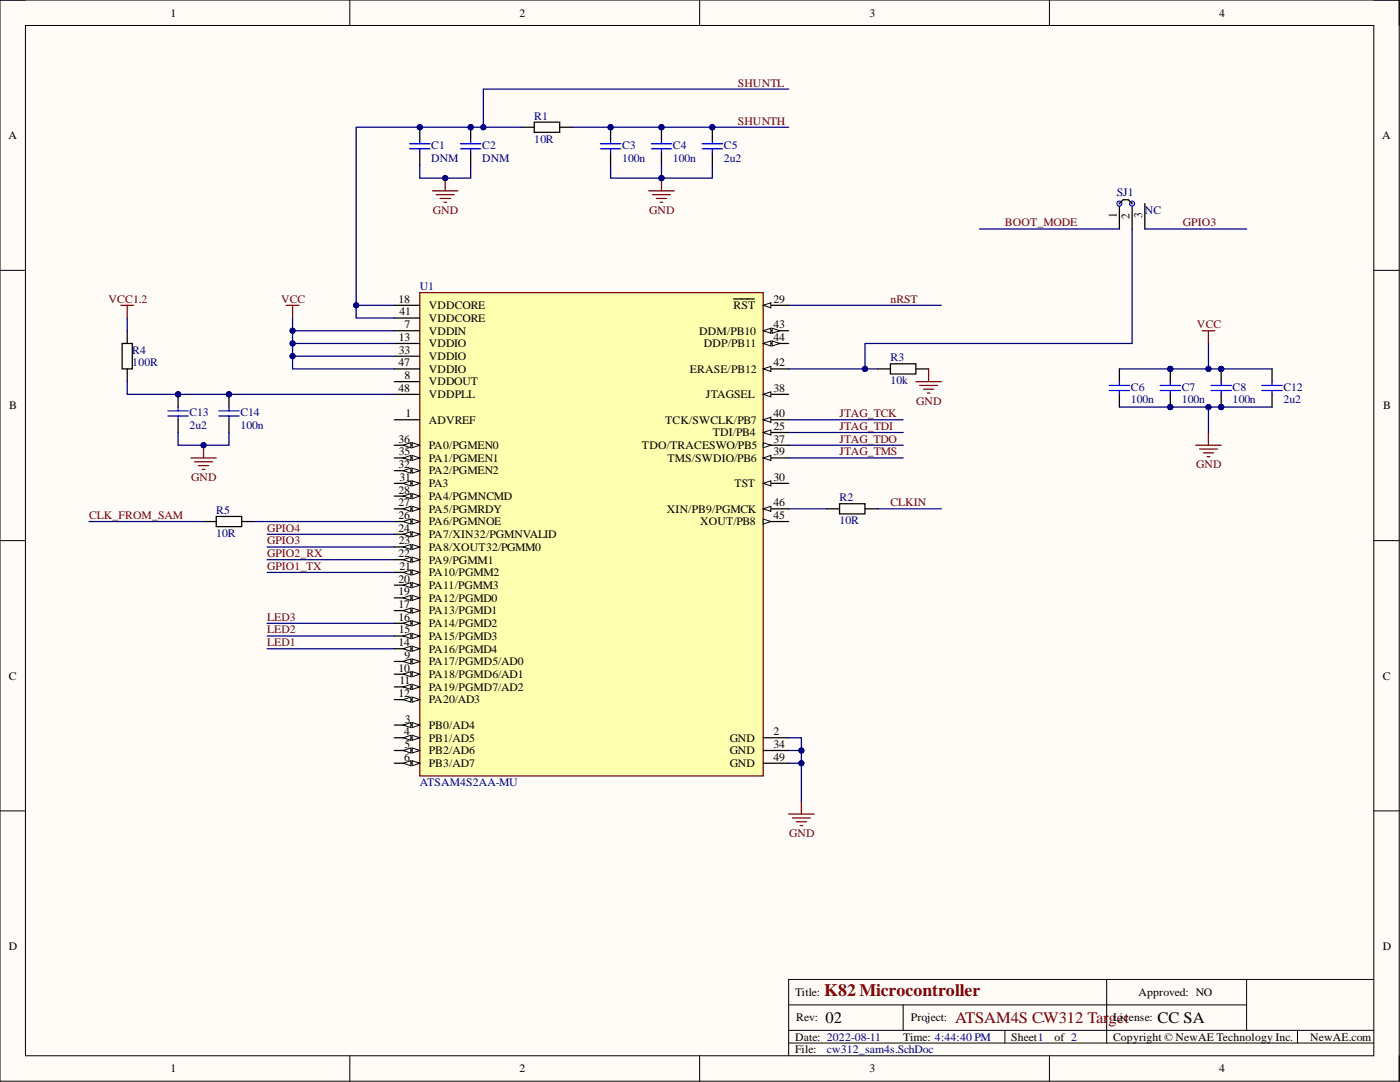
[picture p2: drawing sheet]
<svg xmlns="http://www.w3.org/2000/svg" width="279mm" height="216mm" viewBox="0 0 279 216" stroke-linecap="round" stroke-linejoin="round" font-family="sans-serif">
<defs><g id="words">
<text font-size="3.5" fill="#800000" x="164.5" y="198.7">K82 Microcontroller</text>
<g font-size="3.2">
<text x="164.8" y="204.2">02</text>
<text x="231" y="204.2">CC SA</text>
</g>
<g font-size="3.2" fill="#800000">
<text x="190.7" y="204.2">ATSAM4S CW312 Tar</text>
<text x="221.2" y="204.2">get</text>
</g>
<g font-size="2.8" fill="#000080">
<text x="184.6" y="204">.</text>
<text x="207.9" y="204">.</text>
</g>
<g font-size="2.3">
<text x="34" y="3.3">1</text>
<text x="103.7" y="3.3">2</text>
<text x="173.6" y="3.3">3</text>
<text x="243.3" y="3.3">4</text>
<text x="1.7" y="27.8">A</text>
<text x="275.9" y="27.8">A</text>
<text x="222.9" y="43.5" transform="rotate(-90 222.9 43.5)">1</text>
<text x="225.4" y="43.7" transform="rotate(-90 225.4 43.7)">2</text>
<text x="228" y="43.6" transform="rotate(-90 228 43.6)">3</text>
<text x="79.5" y="60.4">18</text>
<text x="79.7" y="63">41</text>
<text x="80.7" y="65.5">7</text>
<text x="85.6" y="61.7">VDDCORE</text>
<text x="85.6" y="64.2">VDDCORE</text>
<text x="146.4" y="61.7">RST</text>
<text x="154.3" y="60.4">29</text>
<text x="154.3" y="65.5">43</text>
<text x="79.6" y="68">13</text>
<text x="79.6" y="70.6">33</text>
<text x="85.6" y="66.8">VDDIN</text>
<text x="85.6" y="69.3">VDDIO</text>
<text x="85.6" y="71.8">VDDIO</text>
<text x="139.5" y="66.8">DDM/PB10</text>
<text x="140.5" y="69.3">DDP/PB11</text>
<text x="154.3" y="68">44</text>
<text x="79.5" y="73.1">47</text>
<text x="80.7" y="75.6">8</text>
<text x="85.6" y="74.4">VDDIO</text>
<text x="85.6" y="76.9">VDDOUT</text>
<text x="137.7" y="74.4">ERASE/PB12</text>
<text x="154.3" y="73.1">42</text>
<text x="1.9" y="81.6">B</text>
<text x="79.5" y="78.2">48</text>
<text x="80.9" y="83.3">1</text>
<text x="85.6" y="79.4">VDDPLL</text>
<text x="140.9" y="79.4">JTAGSEL</text>
<text x="154.3" y="78.2">38</text>
<text x="154.3" y="83.3">40</text>
<text x="276" y="81.6">B</text>
<text x="79.5" y="88.3">36</text>
<text x="85.6" y="89.6">PA0/PGMEN0</text>
<text x="85.6" y="84.5">ADVREF</text>
<text x="128.1" y="89.6">TDO/TRACESWO/PB5</text>
<text x="132.8" y="84.5">TCK/SWCLK/PB7</text>
<text x="142.2" y="87.1">TDI/PB4</text>
<text x="154.3" y="85.8">25</text>
<text x="154.3" y="88.3">37</text>
<text x="79.5" y="93.4">32</text>
<text x="79.6" y="90.9">35</text>
<text x="79.7" y="95.9">31</text>
<text x="85.6" y="92.1">PA1/PGMEN1</text>
<text x="85.6" y="94.7">PA2/PGMEN2</text>
<text x="133.2" y="92.1">TMS/SWDIO/PB6</text>
<text x="154.3" y="90.9">39</text>
<text x="154.3" y="95.9">30</text>
<text x="79.5" y="98.5">28</text>
<text x="79.5" y="101">27</text>
<text x="85.6" y="97.2">PA3</text>
<text x="85.6" y="99.8">PA4/PGMNCMD</text>
<text x="146.6" y="97.2">TST</text>
<text x="154.3" y="101">46</text>
<text x="79.5" y="103.6">26</text>
<text x="79.5" y="106.1">24</text>
<text x="85.6" y="102.3">PA5/PGMRDY</text>
<text x="85.6" y="104.8">PA6/PGMNOE</text>
<text x="85.6" y="107.4">PA7/XIN32/PGMNVALID</text>
<text x="133.1" y="102.3">XIN/PB9/PGMCK</text>
<text x="139.7" y="104.8">XOUT/PB8</text>
<text x="154.3" y="103.6">45</text>
<text x="79.5" y="111.2">22</text>
<text x="79.6" y="108.6">23</text>
<text x="79.7" y="113.7">21</text>
<text x="85.6" y="109.9">PA8/XOUT32/PGMM0</text>
<text x="85.6" y="112.4">PA9/PGMM1</text>
<text x="79.5" y="116.3">20</text>
<text x="79.5" y="118.8">19</text>
<text x="85.6" y="115">PA10/PGMM2</text>
<text x="85.6" y="117.5">PA11/PGMM3</text>
<text x="79.5" y="121.3">17</text>
<text x="79.5" y="123.9">16</text>
<text x="85.6" y="120.1">PA12/PGMD0</text>
<text x="85.6" y="122.6">PA13/PGMD1</text>
<text x="85.6" y="125.1">PA14/PGMD2</text>
<text x="79.5" y="128.9">14</text>
<text x="79.6" y="126.4">15</text>
<text x="80.7" y="131.5">9</text>
<text x="85.6" y="127.7">PA15/PGMD3</text>
<text x="85.6" y="130.2">PA16/PGMD4</text>
<text x="1.8" y="135.6">C</text>
<text x="79.5" y="134">10</text>
<text x="79.7" y="136.6">11</text>
<text x="85.6" y="132.7">PA17/PGMD5/AD0</text>
<text x="85.6" y="135.3">PA18/PGMD6/AD1</text>
<text x="85.6" y="137.8">PA19/PGMD7/AD2</text>
<text x="275.9" y="135.6">C</text>
<text x="79.5" y="139.1">12</text>
<text x="85.6" y="140.4">PA20/AD3</text>
<text x="80.6" y="146.7">4</text>
<text x="80.7" y="149.2">5</text>
<text x="80.8" y="144.2">3</text>
<text x="85.6" y="145.4">PB0/AD4</text>
<text x="85.6" y="148">PB1/AD5</text>
<text x="145.6" y="148">GND</text>
<text x="154.3" y="146.7">2</text>
<text x="154.3" y="149.2">34</text>
<text x="80.6" y="151.8">6</text>
<text x="85.6" y="150.5">PB2/AD6</text>
<text x="85.6" y="153.1">PB3/AD7</text>
<text x="145.6" y="150.5">GND</text>
<text x="145.6" y="153.1">GND</text>
<text x="154.3" y="151.8">49</text>
<text x="1.8" y="189.5">D</text>
<text x="275.9" y="189.5">D</text>
<text x="158.7" y="198.7">Title:</text>
<text x="158.9" y="203.8">Rev:</text>
<text x="181.8" y="203.8">Project:</text>
<text x="222.1" y="203.8">License:</text>
<text x="227.2" y="198.7">Approved: NO</text>
<text x="158.7" y="207.6">Date: 2022-08-11</text>
<text x="180.2" y="207.6">Time: 4:44:40 PM</text>
<text x="201.8" y="207.6">Sheet1</text>
<text x="210.5" y="207.6">of 2</text>
<text x="222.1" y="207.6">Copyright © NewAE Technology Inc.</text>
<text x="261.5" y="207.6">NewAE.com</text>
<text x="34" y="214">1</text>
<text x="103.7" y="214">2</text>
<text x="158.7" y="210.2">File:</text>
<text x="173.6" y="214">3</text>
<text x="243.3" y="214">4</text>
</g>
<g font-size="2.3" fill="#800000">
<text x="147.2" y="17.3">SHUNTL</text>
<text x="147.2" y="24.9">SHUNTH</text>
<text x="86.4" y="42.6">GND</text>
<text x="129.6" y="42.6">GND</text>
<text x="200.6" y="45.2">BOOT_MODE</text>
<text x="236.1" y="45.2">GPIO3</text>
<text x="21.7" y="60.4">VCC1.2</text>
<text x="56.1" y="60.4">VCC</text>
<text x="177.7" y="60.4">nRST</text>
<text x="238.9" y="65.5">VCC</text>
<text x="167.5" y="83.3">JTAG_TCK</text>
<text x="182.9" y="80.7">GND</text>
<text x="167.5" y="85.8">JTAG_TDI</text>
<text x="167.5" y="88.3">JTAG_TDO</text>
<text x="38.2" y="95.9">GND</text>
<text x="167.5" y="90.9">JTAG_TMS</text>
<text x="238.7" y="93.4">GND</text>
<text x="177.7" y="101">CLKIN</text>
<text x="17.8" y="103.6">CLK_FROM_SAM</text>
<text x="53.3" y="106.1">GPIO4</text>
<text x="53.3" y="113.7">GPIO1_TX</text>
<text x="53.3" y="111.2">GPIO2_RX</text>
<text x="53.3" y="108.6">GPIO3</text>
<text x="53.3" y="123.9">LED3</text>
<text x="53.3" y="126.4">LED2</text>
<text x="53.3" y="128.9">LED1</text>
<text x="157.5" y="167">GND</text>
</g>
<g font-size="2.3" fill="#000080">
<text x="106.6" y="23.9">R1</text>
<text x="86.1" y="29.7">C1</text>
<text x="96.2" y="29.7">C2</text>
<text x="106.6" y="28.4">10R</text>
<text x="124.1" y="29.7">C3</text>
<text x="134.3" y="29.7">C4</text>
<text x="144.4" y="29.7">C5</text>
<text x="86.1" y="32.2">DNM</text>
<text x="96.2" y="32.2">DNM</text>
<text x="124.1" y="32.2">100n</text>
<text x="134.3" y="32.2">100n</text>
<text x="144.4" y="32.2">2u2</text>
<text x="222.9" y="39.1">SJ1</text>
<text x="228.5" y="42.6">NC</text>
<text x="83.8" y="57.9">U1</text>
<text x="26.4" y="70.6">R4</text>
<text x="26.4" y="73.1">100R</text>
<text x="177.7" y="72.1">R3</text>
<text x="177.7" y="76.7">10k</text>
<text x="225.7" y="77.9">C6</text>
<text x="235.8" y="77.9">C7</text>
<text x="246" y="77.9">C8</text>
<text x="256.1" y="77.9">C12</text>
<text x="37.8" y="83">C13</text>
<text x="48" y="83">C14</text>
<text x="225.7" y="80.5">100n</text>
<text x="235.8" y="80.5">100n</text>
<text x="246" y="80.5">100n</text>
<text x="256.1" y="80.5">2u2</text>
<text x="37.8" y="85.5">2u2</text>
<text x="48" y="85.5">100n</text>
<text x="167.5" y="100">R2</text>
<text x="43.2" y="102.5">R5</text>
<text x="43.2" y="107.1">10R</text>
<text x="167.5" y="104.6">10R</text>
<text x="83.8" y="156.9">ATSAM4S2AA-MU</text>
<text x="165" y="210.2">cw312_sam4s.SchDoc</text>
</g>
</g></defs>
<path d="M0 0h279.2v215.7h-279.2z" fill-rule="evenodd" fill="#fffcf8"/>
<path d="M0 0h279.2v215.7h-279.2z" fill="none" stroke="#000" stroke-width=".2"/>
<path d="M5.1 5.1h269.1v205.6h-269.1z" fill-rule="evenodd" fill="#fffcf8"/>
<g fill="none" stroke="#000" stroke-width=".2">
<path d="M0 0h5.1M5.1 5.1h269.1v205.6h-269.1zM69.8 0v5.1M139.6 0v5.1M209.4 0v5.1M274.2 0h5v5.1M0 53.9h5.1M274.2 53.9h5M0 107.9h5.1M274.2 107.9h5M0 161.8h5.1M274.2 161.8h5"/>
<path d="M220.9 195.4v12.7M248.8 195.4v10.2M274.2 195.4h-116.8v15.3M69.8 210.7v5M139.6 210.7v5M157.4 200.5h91.4M157.4 208.1h116.8M157.4 205.6h116.8M180.2 200.5v5.1M200.6 205.6v2.5M209.4 210.7v5M258.9 205.6v2.5"/>
<path d="M279.2 210.7v5"/>
</g>
<path d="M104.1 25.4h2.5M106.6 24.4h5.1v2h-5.1zM111.7 25.4h2.5M175.2 73.6h2.5M177.7 72.6h5.1v2h-5.1zM182.8 73.6h2.5M165 101.5h2.5M167.5 100.5h5.1v2h-5.1zM172.6 101.5h2.6" fill="none" stroke="#000" stroke-width=".25"/>
<path d="M182.8 76.1h5.1M183.5 76.9h3.6M184.3 77.7h2M185.1 78.4h.5M185.3 73.6v2.5" fill="none" stroke="#800000" stroke-width=".25"/>
<circle cx="142.2" cy="25.4" r=".51" fill="#000080"/>
<circle cx="142.2" cy="25.4" r=".51" fill="none" stroke="#000080" stroke-width=".2"/>
<path d="M142.2 25.4v2.5" fill="none" stroke="#000" stroke-width=".25"/>
<circle cx="142.2" cy="25.4" r=".51" fill="#000080"/>
<circle cx="142.2" cy="25.4" r=".51" fill="none" stroke="#000080" stroke-width=".2"/>
<path d="M142.2 30.5v2.5" fill="none" stroke="#000" stroke-width=".25"/>
<path d="M140.1 29.7h4.1M140.1 28.7h4.1M142.2 27.9v.8M142.2 29.7v.8" fill="none" stroke="#00f" stroke-width=".25"/>
<circle cx="132" cy="25.4" r=".51" fill="#000080"/>
<circle cx="132" cy="25.4" r=".51" fill="none" stroke="#000080" stroke-width=".2"/>
<path d="M132 25.4v2.5" fill="none" stroke="#000" stroke-width=".25"/>
<circle cx="132" cy="25.4" r=".51" fill="#000080"/>
<circle cx="132" cy="25.4" r=".51" fill="none" stroke="#000080" stroke-width=".2"/>
<path d="M132 30.5v2.5" fill="none" stroke="#000" stroke-width=".25"/>
<path d="M130 29.7h4M130 28.7h4M132 27.9v.8M132 29.7v.8" fill="none" stroke="#00f" stroke-width=".25"/>
<circle cx="121.9" cy="25.4" r=".51" fill="#000080"/>
<circle cx="121.9" cy="25.4" r=".51" fill="none" stroke="#000080" stroke-width=".2"/>
<path d="M121.9 25.4v2.5" fill="none" stroke="#000" stroke-width=".25"/>
<circle cx="121.9" cy="25.4" r=".51" fill="#000080"/>
<circle cx="121.9" cy="25.4" r=".51" fill="none" stroke="#000080" stroke-width=".2"/>
<path d="M121.9 30.5v2.5" fill="none" stroke="#000" stroke-width=".25"/>
<path d="M119.8 29.7h4.1M119.8 28.7h4.1M121.9 27.9v.8M121.9 29.7v.8" fill="none" stroke="#00f" stroke-width=".25"/>
<circle cx="93.9" cy="25.4" r=".51" fill="#000080"/>
<circle cx="93.9" cy="25.4" r=".51" fill="none" stroke="#000080" stroke-width=".2"/>
<path d="M93.9 25.4v2.5" fill="none" stroke="#000" stroke-width=".25"/>
<circle cx="93.9" cy="25.4" r=".51" fill="#000080"/>
<circle cx="93.9" cy="25.4" r=".51" fill="none" stroke="#000080" stroke-width=".2"/>
<path d="M93.9 30.5v2.5" fill="none" stroke="#000" stroke-width=".25"/>
<path d="M91.9 29.7h4.1M91.9 28.7h4.1M93.9 27.9v.8M93.9 29.7v.8" fill="none" stroke="#00f" stroke-width=".25"/>
<circle cx="83.8" cy="25.4" r=".51" fill="#000080"/>
<circle cx="83.8" cy="25.4" r=".51" fill="none" stroke="#000080" stroke-width=".2"/>
<path d="M83.8 25.4v2.5" fill="none" stroke="#000" stroke-width=".25"/>
<circle cx="83.8" cy="25.4" r=".51" fill="#000080"/>
<circle cx="83.8" cy="25.4" r=".51" fill="none" stroke="#000080" stroke-width=".2"/>
<path d="M83.8 30.5v2.5" fill="none" stroke="#000" stroke-width=".25"/>
<path d="M81.7 29.7h4.1M81.7 28.7h4.1M83.8 27.9v.8M83.8 29.7v.8" fill="none" stroke="#00f" stroke-width=".25"/>
<path d="M86.3 38.1h5.1M87.1 38.8h3.5M87.8 39.6h2.1M88.9 35.5v2.6M88.6 40.4h.5" fill="none" stroke="#800000" stroke-width=".25"/>
<circle cx="88.9" cy="35.5" r=".51" fill="#000080"/>
<circle cx="88.9" cy="35.5" r=".51" fill="none" stroke="#000080" stroke-width=".2"/>
<path d="M129.5 38.1h5M130.2 38.8h3.6M131 39.6h2M132 35.5v2.6M131.8 40.4h.5" fill="none" stroke="#800000" stroke-width=".25"/>
<circle cx="132" cy="35.5" r=".51" fill="#000080"/>
<circle cx="132" cy="35.5" r=".51" fill="none" stroke="#000080" stroke-width=".2"/>
<path d="M223.4 73.6v2.5M223.4 78.7v2.5" fill="none" stroke="#000" stroke-width=".25"/>
<path d="M221.4 77.9h4M221.4 76.9h4M223.4 76.1v.8M223.4 77.9v.8" fill="none" stroke="#00f" stroke-width=".25"/>
<circle cx="233.6" cy="73.6" r=".51" fill="#000080"/>
<circle cx="233.6" cy="73.6" r=".51" fill="none" stroke="#000080" stroke-width=".2"/>
<circle cx="233.6" cy="81.2" r=".51" fill="#000080"/>
<circle cx="233.6" cy="81.2" r=".51" fill="none" stroke="#000080" stroke-width=".2"/>
<path d="M233.6 73.6v2.5" fill="none" stroke="#000" stroke-width=".25"/>
<circle cx="233.6" cy="73.6" r=".51" fill="#000080"/>
<circle cx="233.6" cy="73.6" r=".51" fill="none" stroke="#000080" stroke-width=".2"/>
<path d="M233.6 78.7v2.5" fill="none" stroke="#000" stroke-width=".25"/>
<circle cx="233.6" cy="81.2" r=".51" fill="#000080"/>
<circle cx="233.6" cy="81.2" r=".51" fill="none" stroke="#000080" stroke-width=".2"/>
<path d="M231.5 77.9h4.1M231.5 76.9h4.1M233.6 76.1v.8M233.6 77.9v.8" fill="none" stroke="#00f" stroke-width=".25"/>
<circle cx="243.7" cy="73.6" r=".51" fill="#000080"/>
<circle cx="243.7" cy="73.6" r=".51" fill="none" stroke="#000080" stroke-width=".2"/>
<circle cx="243.7" cy="81.2" r=".51" fill="#000080"/>
<circle cx="243.7" cy="81.2" r=".51" fill="none" stroke="#000080" stroke-width=".2"/>
<path d="M243.7 73.6v2.5" fill="none" stroke="#000" stroke-width=".25"/>
<circle cx="243.7" cy="73.6" r=".51" fill="#000080"/>
<circle cx="243.7" cy="73.6" r=".51" fill="none" stroke="#000080" stroke-width=".2"/>
<path d="M243.7 78.7v2.5" fill="none" stroke="#000" stroke-width=".25"/>
<circle cx="243.7" cy="81.2" r=".51" fill="#000080"/>
<circle cx="243.7" cy="81.2" r=".51" fill="none" stroke="#000080" stroke-width=".2"/>
<path d="M241.7 77.9h4M241.7 76.9h4M243.7 76.1v.8M243.7 77.9v.8" fill="none" stroke="#00f" stroke-width=".25"/>
<g fill="none" stroke="#800000" stroke-width=".25">
<path d="M24.1 60.9h2.6M25.4 60.9v2.6M57.1 60.9h2.6M58.4 60.9v2.6M239.9 66h2.5M241.2 66v2.5M238.6 88.8h5.1M239.4 89.6h3.5M240.2 90.4h2M240.9 91.1h.5M241.2 86.3v2.5M159.9 159.9v2.5"/>
<path d="M157.4 162.4h5.1M158.2 163.2h3.5M158.9 164h2M159.7 164.7h.5"/>
</g>
<path d="M24.4 68.5h2v5.1h-2zM25.4 66v2.5M25.4 73.6v2.5" fill="none" stroke="#000" stroke-width=".25"/>
<circle cx="35.5" cy="78.7" r=".51" fill="#000080"/>
<circle cx="35.5" cy="78.7" r=".51" fill="none" stroke="#000080" stroke-width=".2"/>
<path d="M35.5 78.7v2.5" fill="none" stroke="#000" stroke-width=".25"/>
<circle cx="35.5" cy="78.7" r=".51" fill="#000080"/>
<circle cx="35.5" cy="78.7" r=".51" fill="none" stroke="#000080" stroke-width=".2"/>
<path d="M35.5 83.8v2.5" fill="none" stroke="#000" stroke-width=".25"/>
<path d="M33.5 83h4.1M33.5 82h4.1M35.5 81.2v.8M35.5 83v.8" fill="none" stroke="#00f" stroke-width=".25"/>
<circle cx="45.7" cy="78.7" r=".51" fill="#000080"/>
<circle cx="45.7" cy="78.7" r=".51" fill="none" stroke="#000080" stroke-width=".2"/>
<path d="M45.7 78.7v2.5" fill="none" stroke="#000" stroke-width=".25"/>
<circle cx="45.7" cy="78.7" r=".51" fill="#000080"/>
<circle cx="45.7" cy="78.7" r=".51" fill="none" stroke="#000080" stroke-width=".2"/>
<path d="M253.9 73.6v2.5M253.9 78.7v2.5M45.7 83.8v2.5" fill="none" stroke="#000" stroke-width=".25"/>
<path d="M251.8 77.9h4.1M251.8 76.9h4.1M253.9 76.1v.8M253.9 77.9v.8M43.7 83h4M43.7 82h4M45.7 81.2v.8M45.7 83v.8" fill="none" stroke="#00f" stroke-width=".25"/>
<path d="M38.1 91.4h5.1M38.8 92.1h3.6M39.6 92.9h2M40.4 93.7h.5M40.6 88.8v2.6" fill="none" stroke="#800000" stroke-width=".25"/>
<circle cx="40.6" cy="88.8" r=".51" fill="#000080"/>
<circle cx="40.6" cy="88.8" r=".51" fill="none" stroke="#000080" stroke-width=".2"/>
<path d="M114.2 25.4h43.2M157.4 101.5h7.6M175.2 101.5h12.7" fill="none" stroke="#000080" stroke-width=".25"/>
<circle cx="121.9" cy="25.4" r=".51" fill="#000080"/>
<circle cx="121.9" cy="25.4" r=".51" fill="none" stroke="#000080" stroke-width=".2"/>
<circle cx="132" cy="25.4" r=".51" fill="#000080"/>
<circle cx="132" cy="25.4" r=".51" fill="none" stroke="#000080" stroke-width=".2"/>
<circle cx="142.2" cy="25.4" r=".51" fill="#000080"/>
<circle cx="142.2" cy="25.4" r=".51" fill="none" stroke="#000080" stroke-width=".2"/>
<path d="M157.4 17.8h-60.9v7.6" fill="none" stroke="#000080" stroke-width=".25"/>
<circle cx="96.5" cy="25.4" r=".51" fill="#000080"/>
<circle cx="96.5" cy="25.4" r=".51" fill="none" stroke="#000080" stroke-width=".2"/>
<path d="M132 33v2.5" fill="none" stroke="#000080" stroke-width=".25"/>
<circle cx="132" cy="35.5" r=".51" fill="#000080"/>
<circle cx="132" cy="35.5" r=".51" fill="none" stroke="#000080" stroke-width=".2"/>
<path d="M83.8 33v2.5h10.1v-2.5" fill="none" stroke="#000080" stroke-width=".25"/>
<circle cx="88.9" cy="35.5" r=".51" fill="#000080"/>
<circle cx="88.9" cy="35.5" r=".51" fill="none" stroke="#000080" stroke-width=".2"/>
<path d="M241.2 81.2v5.1M53.3 109.1h25.4M53.3 106.6h25.4M53.3 124.4h25.4M53.3 126.9h25.4M53.3 129.4h25.4" fill="none" stroke="#000080" stroke-width=".25"/>
<circle cx="241.2" cy="81.2" r=".51" fill="#000080"/>
<circle cx="241.2" cy="81.2" r=".51" fill="none" stroke="#000080" stroke-width=".2"/>
<path d="M241.2 68.5v5.1" fill="none" stroke="#000080" stroke-width=".25"/>
<circle cx="241.2" cy="73.6" r=".51" fill="#000080"/>
<circle cx="241.2" cy="73.6" r=".51" fill="none" stroke="#000080" stroke-width=".2"/>
<path d="M157.4 149.8h2.5v10.1" fill="none" stroke="#000080" stroke-width=".25"/>
<circle cx="159.9" cy="149.8" r=".51" fill="#000080"/>
<circle cx="159.9" cy="149.8" r=".51" fill="none" stroke="#000080" stroke-width=".2"/>
<circle cx="159.9" cy="152.3" r=".51" fill="#000080"/>
<circle cx="159.9" cy="152.3" r=".51" fill="none" stroke="#000080" stroke-width=".2"/>
<path d="M157.4 152.3h2.5" fill="none" stroke="#000080" stroke-width=".25"/>
<circle cx="159.9" cy="152.3" r=".51" fill="#000080"/>
<circle cx="159.9" cy="152.3" r=".51" fill="none" stroke="#000080" stroke-width=".2"/>
<path d="M58.4 71.1h20.3" fill="none" stroke="#000080" stroke-width=".25"/>
<circle cx="58.4" cy="71.1" r=".51" fill="#000080"/>
<circle cx="58.4" cy="71.1" r=".51" fill="none" stroke="#000080" stroke-width=".2"/>
<path d="M58.4 68.5h20.3" fill="none" stroke="#000080" stroke-width=".25"/>
<circle cx="58.4" cy="68.5" r=".51" fill="#000080"/>
<circle cx="58.4" cy="68.5" r=".51" fill="none" stroke="#000080" stroke-width=".2"/>
<path d="M121.9 33v2.5h20.3v-2.5" fill="none" stroke="#000080" stroke-width=".25"/>
<circle cx="132" cy="35.5" r=".51" fill="#000080"/>
<circle cx="132" cy="35.5" r=".51" fill="none" stroke="#000080" stroke-width=".2"/>
<path d="M104.1 25.4h-33v35.5h7.6" fill="none" stroke="#000080" stroke-width=".25"/>
<circle cx="71.1" cy="60.9" r=".51" fill="#000080"/>
<circle cx="71.1" cy="60.9" r=".51" fill="none" stroke="#000080" stroke-width=".2"/>
<circle cx="83.8" cy="25.4" r=".51" fill="#000080"/>
<circle cx="83.8" cy="25.4" r=".51" fill="none" stroke="#000080" stroke-width=".2"/>
<circle cx="93.9" cy="25.4" r=".51" fill="#000080"/>
<circle cx="93.9" cy="25.4" r=".51" fill="none" stroke="#000080" stroke-width=".2"/>
<circle cx="96.5" cy="25.4" r=".51" fill="#000080"/>
<circle cx="96.5" cy="25.4" r=".51" fill="none" stroke="#000080" stroke-width=".2"/>
<path d="M71.1 60.9v2.6h7.6" fill="none" stroke="#000080" stroke-width=".25"/>
<circle cx="71.1" cy="60.9" r=".51" fill="#000080"/>
<circle cx="71.1" cy="60.9" r=".51" fill="none" stroke="#000080" stroke-width=".2"/>
<path d="M58.4 63.5v10.1h20.3M157.4 60.9h30.5M157.4 83.8h22.8M157.4 86.3h22.8M157.4 88.8h22.8M157.4 91.4h22.8" fill="none" stroke="#000080" stroke-width=".25"/>
<circle cx="58.4" cy="71.1" r=".51" fill="#000080"/>
<circle cx="58.4" cy="71.1" r=".51" fill="none" stroke="#000080" stroke-width=".2"/>
<circle cx="58.4" cy="68.5" r=".51" fill="#000080"/>
<circle cx="58.4" cy="68.5" r=".51" fill="none" stroke="#000080" stroke-width=".2"/>
<circle cx="58.4" cy="66" r=".51" fill="#000080"/>
<circle cx="58.4" cy="66" r=".51" fill="none" stroke="#000080" stroke-width=".2"/>
<path d="M25.4 76.1v2.6h53.3" fill="none" stroke="#000080" stroke-width=".25"/>
<circle cx="45.7" cy="78.7" r=".51" fill="#000080"/>
<circle cx="45.7" cy="78.7" r=".51" fill="none" stroke="#000080" stroke-width=".2"/>
<circle cx="35.5" cy="78.7" r=".51" fill="#000080"/>
<circle cx="35.5" cy="78.7" r=".51" fill="none" stroke="#000080" stroke-width=".2"/>
<path d="M25.4 63.5v2.5M35.5 86.3v2.5h10.2v-2.5" fill="none" stroke="#000080" stroke-width=".25"/>
<circle cx="40.6" cy="88.8" r=".51" fill="#000080"/>
<circle cx="40.6" cy="88.8" r=".51" fill="none" stroke="#000080" stroke-width=".2"/>
<path d="M223.4 81.2h20.3M53.3 111.7h25.4M53.3 114.2h25.4" fill="none" stroke="#000080" stroke-width=".25"/>
<circle cx="233.6" cy="81.2" r=".51" fill="#000080"/>
<circle cx="233.6" cy="81.2" r=".51" fill="none" stroke="#000080" stroke-width=".2"/>
<circle cx="241.2" cy="81.2" r=".51" fill="#000080"/>
<circle cx="241.2" cy="81.2" r=".51" fill="none" stroke="#000080" stroke-width=".2"/>
<circle cx="243.7" cy="81.2" r=".51" fill="#000080"/>
<circle cx="243.7" cy="81.2" r=".51" fill="none" stroke="#000080" stroke-width=".2"/>
<path d="M223.4 73.6h20.3" fill="none" stroke="#000080" stroke-width=".25"/>
<circle cx="233.6" cy="73.6" r=".51" fill="#000080"/>
<circle cx="233.6" cy="73.6" r=".51" fill="none" stroke="#000080" stroke-width=".2"/>
<circle cx="241.2" cy="73.6" r=".51" fill="#000080"/>
<circle cx="241.2" cy="73.6" r=".51" fill="none" stroke="#000080" stroke-width=".2"/>
<circle cx="243.7" cy="73.6" r=".51" fill="#000080"/>
<circle cx="243.7" cy="73.6" r=".51" fill="none" stroke="#000080" stroke-width=".2"/>
<path d="M243.7 73.6h10.2" fill="none" stroke="#000080" stroke-width=".25"/>
<circle cx="243.7" cy="73.6" r=".51" fill="#000080"/>
<circle cx="243.7" cy="73.6" r=".51" fill="none" stroke="#000080" stroke-width=".2"/>
<path d="M243.7 81.2h10.2" fill="none" stroke="#000080" stroke-width=".25"/>
<circle cx="243.7" cy="81.2" r=".51" fill="#000080"/>
<circle cx="243.7" cy="81.2" r=".51" fill="none" stroke="#000080" stroke-width=".2"/>
<path d="M83.8 58.4h68.5v96.4h-68.5z" fill-rule="evenodd" fill="#ffffb0"/>
<path d="M83.8 58.4h68.5v96.4h-68.5z" fill="none" stroke="#800000" stroke-width=".25"/>
<path d="M78.7 60.9h5.1M78.7 63.5h5.1M78.7 66h5.1M78.7 68.5h5.1M78.7 71.1h5.1M78.7 73.6h5.1M78.7 76.1h5.1M78.7 78.7h5.1M78.7 144.7h5.1" fill="none" stroke="#000" stroke-width=".25"/>
<path d="M82.3 144.2l1.5 .5-1.5 .5z" fill="#f8fcff"/>
<path d="M82.3 144.2l1.5 .5-1.5 .5z" fill="none" stroke="#000" stroke-width=".2"/>
<path d="M80.5 144.7l1.5-.5v1z" fill="#f8fcff"/>
<path d="M80.5 144.7l1.5-.5v1z" fill="none" stroke="#000" stroke-width=".2"/>
<path d="M78.7 147.2h5.1" fill="none" stroke="#000" stroke-width=".25"/>
<path d="M82.3 146.7l1.5 .5-1.5 .5z" fill="#f8fcff"/>
<path d="M82.3 146.7l1.5 .5-1.5 .5z" fill="none" stroke="#000" stroke-width=".2"/>
<path d="M80.5 147.2l1.5-.5v1z" fill="#f8fcff"/>
<path d="M80.5 147.2l1.5-.5v1z" fill="none" stroke="#000" stroke-width=".2"/>
<path d="M78.7 149.8h5.1" fill="none" stroke="#000" stroke-width=".25"/>
<path d="M82.3 149.2l1.5 .6-1.5 .5z" fill="#f8fcff"/>
<path d="M82.3 149.2l1.5 .6-1.5 .5z" fill="none" stroke="#000" stroke-width=".2"/>
<path d="M80.5 149.8l1.5-.6v1.1z" fill="#f8fcff"/>
<path d="M80.5 149.8l1.5-.6v1.1z" fill="none" stroke="#000" stroke-width=".2"/>
<path d="M78.7 152.3h5.1" fill="none" stroke="#000" stroke-width=".25"/>
<path d="M82.3 151.8l1.5 .5-1.5 .5z" fill="#f8fcff"/>
<path d="M82.3 151.8l1.5 .5-1.5 .5z" fill="none" stroke="#000" stroke-width=".2"/>
<path d="M80.5 152.3l1.5-.5v1z" fill="#f8fcff"/>
<path d="M80.5 152.3l1.5-.5v1z" fill="none" stroke="#000" stroke-width=".2"/>
<path d="M78.7 88.8h5.1" fill="none" stroke="#000" stroke-width=".25"/>
<path d="M82.3 88.3l1.5 .5-1.5 .5z" fill="#f8fcff"/>
<path d="M82.3 88.3l1.5 .5-1.5 .5z" fill="none" stroke="#000" stroke-width=".2"/>
<path d="M80.5 88.8l1.5-.5v1z" fill="#f8fcff"/>
<path d="M80.5 88.8l1.5-.5v1z" fill="none" stroke="#000" stroke-width=".2"/>
<path d="M78.7 91.4h5.1" fill="none" stroke="#000" stroke-width=".25"/>
<path d="M82.3 90.9l1.5 .5-1.5 .5z" fill="#f8fcff"/>
<path d="M82.3 90.9l1.5 .5-1.5 .5z" fill="none" stroke="#000" stroke-width=".2"/>
<path d="M80.5 91.4l1.5-.5v1z" fill="#f8fcff"/>
<path d="M80.5 91.4l1.5-.5v1z" fill="none" stroke="#000" stroke-width=".2"/>
<path d="M78.7 93.9h5.1" fill="none" stroke="#000" stroke-width=".25"/>
<path d="M82.3 93.4l1.5 .5-1.5 .5z" fill="#f8fcff"/>
<path d="M82.3 93.4l1.5 .5-1.5 .5z" fill="none" stroke="#000" stroke-width=".2"/>
<path d="M80.5 93.9l1.5-.5v1z" fill="#f8fcff"/>
<path d="M80.5 93.9l1.5-.5v1z" fill="none" stroke="#000" stroke-width=".2"/>
<path d="M78.7 96.5h5.1" fill="none" stroke="#000" stroke-width=".25"/>
<path d="M82.3 95.9l1.5 .6-1.5 .5z" fill="#f8fcff"/>
<path d="M82.3 95.9l1.5 .6-1.5 .5z" fill="none" stroke="#000" stroke-width=".2"/>
<path d="M80.5 96.5l1.5-.6v1.1z" fill="#f8fcff"/>
<path d="M80.5 96.5l1.5-.6v1.1z" fill="none" stroke="#000" stroke-width=".2"/>
<path d="M78.7 99h5.1" fill="none" stroke="#000" stroke-width=".25"/>
<path d="M82.3 98.5l1.5 .5-1.5 .5z" fill="#f8fcff"/>
<path d="M82.3 98.5l1.5 .5-1.5 .5z" fill="none" stroke="#000" stroke-width=".2"/>
<path d="M80.5 99l1.5-.5v1z" fill="#f8fcff"/>
<path d="M80.5 99l1.5-.5v1z" fill="none" stroke="#000" stroke-width=".2"/>
<path d="M78.7 101.5h5.1" fill="none" stroke="#000" stroke-width=".25"/>
<path d="M82.3 101l1.5 .5-1.5 .5z" fill="#f8fcff"/>
<path d="M82.3 101l1.5 .5-1.5 .5z" fill="none" stroke="#000" stroke-width=".2"/>
<path d="M80.5 101.5l1.5-.5v1z" fill="#f8fcff"/>
<path d="M80.5 101.5l1.5-.5v1z" fill="none" stroke="#000" stroke-width=".2"/>
<path d="M78.7 104.1h5.1" fill="none" stroke="#000" stroke-width=".25"/>
<path d="M82.3 103.6l1.5 .5-1.5 .5z" fill="#f8fcff"/>
<path d="M82.3 103.6l1.5 .5-1.5 .5z" fill="none" stroke="#000" stroke-width=".2"/>
<path d="M80.5 104.1l1.5-.5v1z" fill="#f8fcff"/>
<path d="M80.5 104.1l1.5-.5v1z" fill="none" stroke="#000" stroke-width=".2"/>
<path d="M78.7 106.6h5.1" fill="none" stroke="#000" stroke-width=".25"/>
<path d="M82.3 106.1l1.5 .5-1.5 .5z" fill="#f8fcff"/>
<path d="M82.3 106.1l1.5 .5-1.5 .5z" fill="none" stroke="#000" stroke-width=".2"/>
<path d="M80.5 106.6l1.5-.5v1z" fill="#f8fcff"/>
<path d="M80.5 106.6l1.5-.5v1z" fill="none" stroke="#000" stroke-width=".2"/>
<path d="M78.7 109.1h5.1" fill="none" stroke="#000" stroke-width=".25"/>
<path d="M82.3 108.6l1.5 .5-1.5 .6z" fill="#f8fcff"/>
<path d="M82.3 108.6l1.5 .5-1.5 .6z" fill="none" stroke="#000" stroke-width=".2"/>
<path d="M80.5 109.1l1.5-.5v1.1z" fill="#f8fcff"/>
<path d="M80.5 109.1l1.5-.5v1.1z" fill="none" stroke="#000" stroke-width=".2"/>
<path d="M78.7 111.7h5.1" fill="none" stroke="#000" stroke-width=".25"/>
<path d="M82.3 111.2l1.5 .5-1.5 .5z" fill="#f8fcff"/>
<path d="M82.3 111.2l1.5 .5-1.5 .5z" fill="none" stroke="#000" stroke-width=".2"/>
<path d="M80.5 111.7l1.5-.5v1z" fill="#f8fcff"/>
<path d="M80.5 111.7l1.5-.5v1z" fill="none" stroke="#000" stroke-width=".2"/>
<path d="M78.7 114.2h5.1" fill="none" stroke="#000" stroke-width=".25"/>
<path d="M82.3 113.7l1.5 .5-1.5 .5z" fill="#f8fcff"/>
<path d="M82.3 113.7l1.5 .5-1.5 .5z" fill="none" stroke="#000" stroke-width=".2"/>
<path d="M80.5 114.2l1.5-.5v1z" fill="#f8fcff"/>
<path d="M80.5 114.2l1.5-.5v1z" fill="none" stroke="#000" stroke-width=".2"/>
<path d="M78.7 116.8h5.1" fill="none" stroke="#000" stroke-width=".25"/>
<path d="M82.3 116.3l1.5 .5-1.5 .5z" fill="#f8fcff"/>
<path d="M82.3 116.3l1.5 .5-1.5 .5z" fill="none" stroke="#000" stroke-width=".2"/>
<path d="M80.5 116.8l1.5-.5v1z" fill="#f8fcff"/>
<path d="M80.5 116.8l1.5-.5v1z" fill="none" stroke="#000" stroke-width=".2"/>
<path d="M78.7 119.3h5.1" fill="none" stroke="#000" stroke-width=".25"/>
<path d="M82.3 118.8l1.5 .5-1.5 .5z" fill="#f8fcff"/>
<path d="M82.3 118.8l1.5 .5-1.5 .5z" fill="none" stroke="#000" stroke-width=".2"/>
<path d="M80.5 119.3l1.5-.5v1z" fill="#f8fcff"/>
<path d="M80.5 119.3l1.5-.5v1z" fill="none" stroke="#000" stroke-width=".2"/>
<path d="M78.7 121.8h5.1" fill="none" stroke="#000" stroke-width=".25"/>
<path d="M82.3 121.3l1.5 .5-1.5 .5z" fill="#f8fcff"/>
<path d="M82.3 121.3l1.5 .5-1.5 .5z" fill="none" stroke="#000" stroke-width=".2"/>
<path d="M80.5 121.8l1.5-.5v1z" fill="#f8fcff"/>
<path d="M80.5 121.8l1.5-.5v1z" fill="none" stroke="#000" stroke-width=".2"/>
<path d="M78.7 124.4h5.1" fill="none" stroke="#000" stroke-width=".25"/>
<path d="M82.3 123.9l1.5 .5-1.5 .5z" fill="#f8fcff"/>
<path d="M82.3 123.9l1.5 .5-1.5 .5z" fill="none" stroke="#000" stroke-width=".2"/>
<path d="M80.5 124.4l1.5-.5v1z" fill="#f8fcff"/>
<path d="M80.5 124.4l1.5-.5v1z" fill="none" stroke="#000" stroke-width=".2"/>
<path d="M78.7 126.9h5.1" fill="none" stroke="#000" stroke-width=".25"/>
<path d="M82.3 126.4l1.5 .5-1.5 .5z" fill="#f8fcff"/>
<path d="M82.3 126.4l1.5 .5-1.5 .5z" fill="none" stroke="#000" stroke-width=".2"/>
<path d="M80.5 126.9l1.5-.5v1z" fill="#f8fcff"/>
<path d="M80.5 126.9l1.5-.5v1z" fill="none" stroke="#000" stroke-width=".2"/>
<path d="M78.7 129.4h5.1" fill="none" stroke="#000" stroke-width=".25"/>
<path d="M82.3 128.9l1.5 .5-1.5 .6z" fill="#f8fcff"/>
<path d="M82.3 128.9l1.5 .5-1.5 .6z" fill="none" stroke="#000" stroke-width=".2"/>
<path d="M80.5 129.4l1.5-.5v1.1z" fill="#f8fcff"/>
<path d="M80.5 129.4l1.5-.5v1.1z" fill="none" stroke="#000" stroke-width=".2"/>
<path d="M78.7 132h5.1" fill="none" stroke="#000" stroke-width=".25"/>
<path d="M82.3 131.5l1.5 .5-1.5 .5z" fill="#f8fcff"/>
<path d="M82.3 131.5l1.5 .5-1.5 .5z" fill="none" stroke="#000" stroke-width=".2"/>
<path d="M80.5 132l1.5-.5v1z" fill="#f8fcff"/>
<path d="M80.5 132l1.5-.5v1z" fill="none" stroke="#000" stroke-width=".2"/>
<path d="M78.7 134.5h5.1" fill="none" stroke="#000" stroke-width=".25"/>
<path d="M82.3 134l1.5 .5-1.5 .5z" fill="#f8fcff"/>
<path d="M82.3 134l1.5 .5-1.5 .5z" fill="none" stroke="#000" stroke-width=".2"/>
<path d="M80.5 134.5l1.5-.5v1z" fill="#f8fcff"/>
<path d="M80.5 134.5l1.5-.5v1z" fill="none" stroke="#000" stroke-width=".2"/>
<path d="M78.7 137.1h5.1" fill="none" stroke="#000" stroke-width=".25"/>
<path d="M82.3 136.6l1.5 .5-1.5 .5z" fill="#f8fcff"/>
<path d="M82.3 136.6l1.5 .5-1.5 .5z" fill="none" stroke="#000" stroke-width=".2"/>
<path d="M80.5 137.1l1.5-.5v1z" fill="#f8fcff"/>
<path d="M80.5 137.1l1.5-.5v1z" fill="none" stroke="#000" stroke-width=".2"/>
<path d="M78.7 139.6h5.1" fill="none" stroke="#000" stroke-width=".25"/>
<path d="M82.3 139.1l1.5 .5-1.5 .5z" fill="#f8fcff"/>
<path d="M82.3 139.1l1.5 .5-1.5 .5z" fill="none" stroke="#000" stroke-width=".2"/>
<path d="M80.5 139.6l1.5-.5v1z" fill="#f8fcff"/>
<path d="M80.5 139.6l1.5-.5v1z" fill="none" stroke="#000" stroke-width=".2"/>
<path d="M152.3 60.9h5.1" fill="none" stroke="#000" stroke-width=".25"/>
<path d="M152.3 60.9l1.5-.5v1z" fill="#f8fcff"/>
<path d="M152.3 60.9l1.5-.5v1z" fill="none" stroke="#000" stroke-width=".2"/>
<path d="M146.4 59.7h4.1M152.3 66h5.1M78.7 83.8h5.1" fill="none" stroke="#000" stroke-width=".25"/>
<path d="M152.3 66l1.5-.5v1z" fill="#f8fcff"/>
<path d="M152.3 66l1.5-.5v1z" fill="none" stroke="#000" stroke-width=".2"/>
<path d="M154.1 65.5l1.5 .5-1.5 .5z" fill="#f8fcff"/>
<path d="M154.1 65.5l1.5 .5-1.5 .5z" fill="none" stroke="#000" stroke-width=".2"/>
<path d="M152.3 68.5h5.1" fill="none" stroke="#000" stroke-width=".25"/>
<path d="M152.3 68.5l1.5-.5v1z" fill="#f8fcff"/>
<path d="M152.3 68.5l1.5-.5v1z" fill="none" stroke="#000" stroke-width=".2"/>
<path d="M154.1 68l1.5 .5-1.5 .5z" fill="#f8fcff"/>
<path d="M154.1 68l1.5 .5-1.5 .5z" fill="none" stroke="#000" stroke-width=".2"/>
<path d="M152.3 73.6h5.1" fill="none" stroke="#000" stroke-width=".25"/>
<path d="M152.3 73.6l1.5-.5v1z" fill="#f8fcff"/>
<path d="M152.3 73.6l1.5-.5v1z" fill="none" stroke="#000" stroke-width=".2"/>
<path d="M152.3 78.7h5.1" fill="none" stroke="#000" stroke-width=".25"/>
<path d="M152.3 78.7l1.5-.5v1z" fill="#f8fcff"/>
<path d="M152.3 78.7l1.5-.5v1z" fill="none" stroke="#000" stroke-width=".2"/>
<path d="M152.3 83.8h5.1" fill="none" stroke="#000" stroke-width=".25"/>
<path d="M152.3 83.8l1.5-.5v1z" fill="#f8fcff"/>
<path d="M152.3 83.8l1.5-.5v1z" fill="none" stroke="#000" stroke-width=".2"/>
<path d="M152.3 86.3h5.1" fill="none" stroke="#000" stroke-width=".25"/>
<path d="M152.3 86.3l1.5-.5v1z" fill="#f8fcff"/>
<path d="M152.3 86.3l1.5-.5v1z" fill="none" stroke="#000" stroke-width=".2"/>
<path d="M152.3 88.8h5.1" fill="none" stroke="#000" stroke-width=".25"/>
<path d="M152.3 88.3l1.5 .5-1.5 .5z" fill="#f8fcff"/>
<path d="M152.3 88.3l1.5 .5-1.5 .5z" fill="none" stroke="#000" stroke-width=".2"/>
<path d="M152.3 91.4h5.1" fill="none" stroke="#000" stroke-width=".25"/>
<path d="M152.3 91.4l1.5-.5v1z" fill="#f8fcff"/>
<path d="M152.3 91.4l1.5-.5v1z" fill="none" stroke="#000" stroke-width=".2"/>
<path d="M152.3 96.5h5.1" fill="none" stroke="#000" stroke-width=".25"/>
<path d="M152.3 96.5l1.5-.6v1.1z" fill="#f8fcff"/>
<path d="M152.3 96.5l1.5-.6v1.1z" fill="none" stroke="#000" stroke-width=".2"/>
<path d="M152.3 101.5h5.1" fill="none" stroke="#000" stroke-width=".25"/>
<path d="M152.3 101.5l1.5-.5v1z" fill="#f8fcff"/>
<path d="M152.3 101.5l1.5-.5v1z" fill="none" stroke="#000" stroke-width=".2"/>
<path d="M152.3 104.1h5.1" fill="none" stroke="#000" stroke-width=".25"/>
<path d="M152.3 103.6l1.5 .5-1.5 .5z" fill="#f8fcff"/>
<path d="M152.3 103.6l1.5 .5-1.5 .5z" fill="none" stroke="#000" stroke-width=".2"/>
<path d="M152.3 147.2h5.1M152.3 149.8h5.1M152.3 152.3h5.1" fill="none" stroke="#000" stroke-width=".25"/>
<path d="M157.4 147.2h2.5v2.6" fill="none" stroke="#000080" stroke-width=".25"/>
<circle cx="159.9" cy="149.8" r=".51" fill="#000080"/>
<circle cx="159.9" cy="149.8" r=".51" fill="none" stroke="#000080" stroke-width=".2"/>
<path d="M58.4 66h20.3" fill="none" stroke="#000080" stroke-width=".25"/>
<circle cx="58.4" cy="66" r=".51" fill="#000080"/>
<circle cx="58.4" cy="66" r=".51" fill="none" stroke="#000080" stroke-width=".2"/>
<path d="M223.4 40.6v5.1M225.9 40.6v5.1" fill="none" stroke="#000" stroke-width=".25"/>
<circle cx="223.4" cy="40.6" r=".51" fill="#c0c0c0"/>
<circle cx="223.4" cy="40.6" r=".51" fill="none" stroke="#00f" stroke-width=".2"/>
<circle cx="225.9" cy="40.6" r=".51" fill="#c0c0c0"/>
<circle cx="225.9" cy="40.6" r=".51" fill="none" stroke="#00f" stroke-width=".2"/>
<path d="M223.4 40.6l.8-.7h1l.7 .7M228.5 40.6v5.1" fill="none" stroke="#000" stroke-width=".25"/>
<path d="M225.9 45.7v22.8h-53.3v5.1" fill="none" stroke="#000080" stroke-width=".25"/>
<circle cx="172.6" cy="73.6" r=".51" fill="#000080"/>
<circle cx="172.6" cy="73.6" r=".51" fill="none" stroke="#000080" stroke-width=".2"/>
<path d="M157.4 73.6h17.8" fill="none" stroke="#000080" stroke-width=".25"/>
<circle cx="172.6" cy="73.6" r=".51" fill="#000080"/>
<circle cx="172.6" cy="73.6" r=".51" fill="none" stroke="#000080" stroke-width=".2"/>
<path d="M195.5 45.7h27.9M228.5 45.7h20.3M17.8 104.1h22.8M50.8 104.1h27.9" fill="none" stroke="#000080" stroke-width=".25"/>
<path d="M40.6 104.1h2.6M43.2 103.1h5v2h-5zM48.2 104.1h2.6" fill="none" stroke="#000" stroke-width=".25"/>
<use href="#words"/>
</svg>
